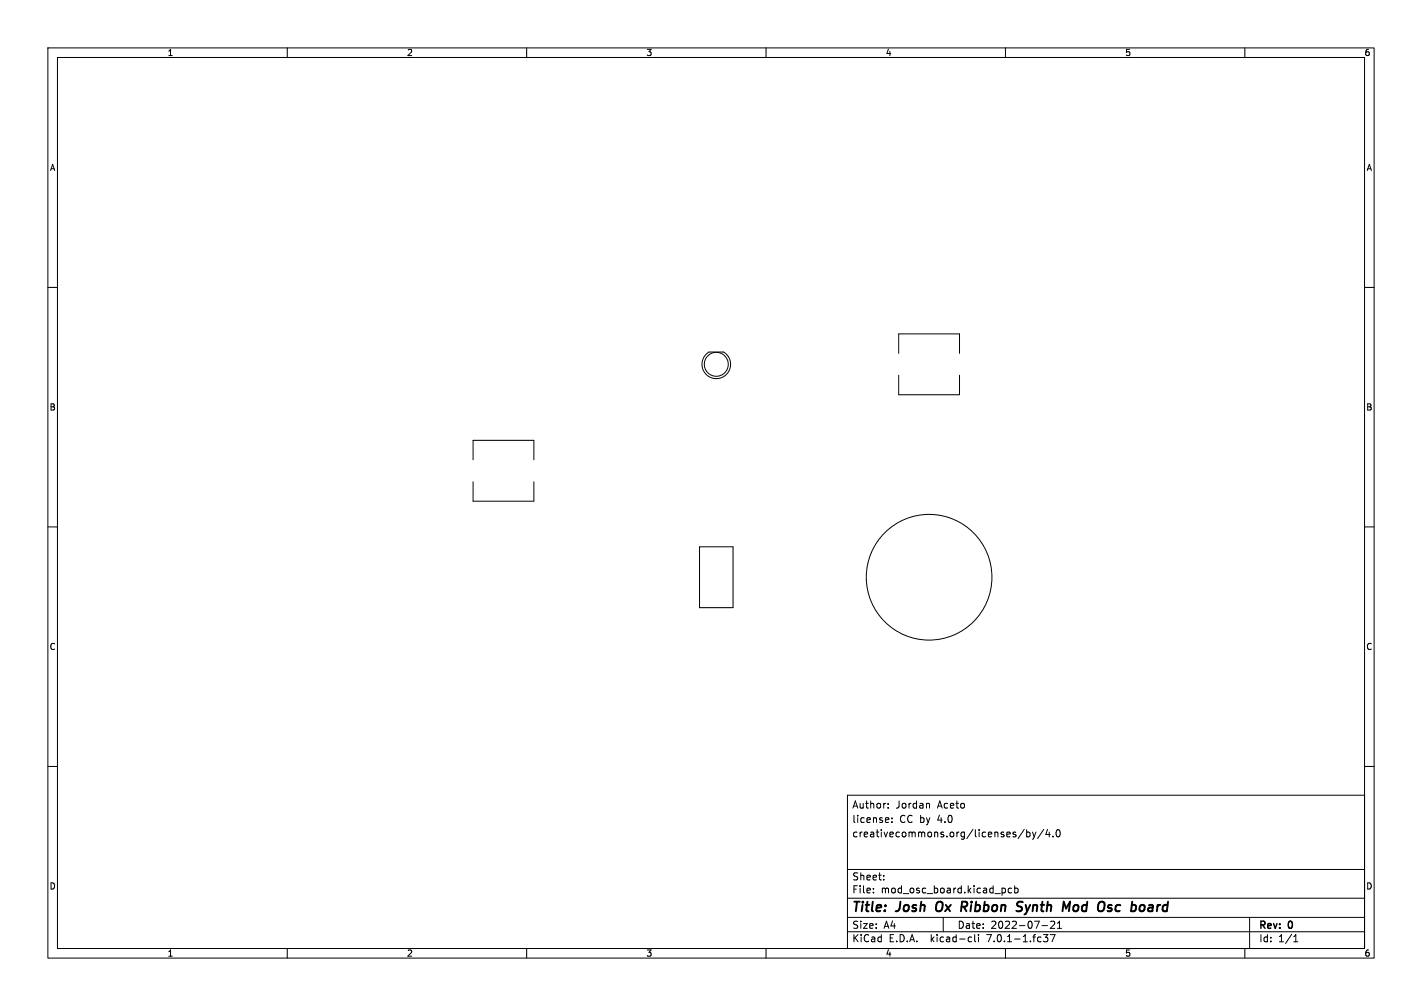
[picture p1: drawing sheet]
<svg xmlns="http://www.w3.org/2000/svg" width="297mm" height="210mm" viewBox="0 0 297 210" stroke-linecap="round" stroke-linejoin="round" font-family="sans-serif">
<defs><g id="words">
<g font-size="2.8">
<text x="178" y="190.8">Title:</text>
<text x="187.4" y="190.8">Josh</text>
<text x="196.2" y="190.8">Ox Ribbon</text>
<text x="214.3" y="190.8">Synth</text>
<text x="224.5" y="190.8">Mod</text>
<text x="232.4" y="190.8">Osc</text>
<text x="240" y="190.8">board</text>
</g>
<g font-size="2.1">
<text x="178" y="171.9">license:</text>
<text x="178" y="168.9">Author:</text>
<text x="187.1" y="168.9">Jordan</text>
<text x="187.9" y="171.9">CC by</text>
<text x="195.8" y="168.9">Aceto</text>
<text x="195.8" y="171.9">4.0</text>
<text x="178" y="174.9">creativecommons.org/licenses/by/4.0</text>
<text x="178" y="183.9">Sheet:</text>
<text x="178" y="186.6">File:</text>
<text x="184" y="186.6">mod_osc_board.kicad_pcb</text>
<text x="178" y="196.8">KiCad</text>
<text x="178" y="194">Size:</text>
<text x="184.6" y="194">A4</text>
<text x="185.6" y="196.8">E.D.A.</text>
<text x="194.4" y="196.8">kicad-cli</text>
<text x="200" y="194">Date:</text>
<text x="206.2" y="196.8">7.0.1-1.fc37</text>
<text x="206.9" y="194">2022-07-21</text>
<text x="263" y="194.2">Rev:</text>
<text x="263" y="196.8">Id:</text>
<text x="267" y="196.8">1/1</text>
<text x="269.2" y="194.2">0</text>
</g>
<g font-size="1.8">
<text x="35" y="11.8">1</text>
<text x="85" y="11.8">2</text>
<text x="135" y="11.8">3</text>
<text x="185" y="11.8">4</text>
<text x="235" y="11.8">5</text>
<text x="285" y="11.8">6</text>
<text x="10.4" y="35.8">A</text>
<text x="285.4" y="35.8">A</text>
<text x="10.3" y="85.8">B</text>
<text x="285.3" y="85.8">B</text>
<text x="10.3" y="135.8">C</text>
<text x="285.3" y="135.8">C</text>
<text x="10.3" y="185.8">D</text>
<text x="285.3" y="185.8">D</text>
<text x="35" y="199.8">1</text>
<text x="85" y="199.8">2</text>
<text x="135" y="199.8">3</text>
<text x="185" y="199.8">4</text>
<text x="235" y="199.8">5</text>
<text x="285" y="199.8">6</text>
</g>
</g></defs>
<g fill="none" stroke="#000" stroke-width=".21">
<path d="M10 10h277v190h-277zM12 12h273v186h-273zM60 10v2M110 10v2M160 10v2M210 10v2M260 10v2M10 60h2M285 60h2M147.4 74l.7-.5h3.1a2.99 2.99 0 0 1 .8 4.3 2.99 2.99 0 0 1-4.3 .6 2.99 2.99 0 0 1-.3-4.4zM187.7 78.3v4.1h12.7v-4.1M187.7 73.8v-4.1h12.7v4.1"/>
<path d="M98.8 96v-4.1h12.7v4.1M10 110h2M98.8 100.6v4h12.7v-4M146.1 114.2h7v12.7h-7zM285 110h2M10 160h2M285 160h2M177 166h108v32h-108zM185.5 168.6v.1M185.5 167.8v.1M185.6 170.8v.3l-.7 .1M186.3 171.6v.1"/>
<path d="M186.3 170.8v.1M193.9 167.7l.2 .2v.8M213.9 173.1l-1.3 2M214.4 173.2v1.5M214.4 173.8l.5-.1 .2 .3-.1 .6h-.6M215.6 173.7l.4 1M216 174.7l-.4 .5M216.4 173.7l-.4 1M218 173.1l-1.3 2M218.8 173.1l-.4 1.1h1M219.1 173.7v1M219.9 174.6v.1"/>
<path d="M220.8 173.3l.1-.1a.8 .8 0 0 1 .6 .8 .8 .8 0 0 1-.6 .7 1 1 0 0 1-.1-1.4zM60 198v2M110 198v2M160 198v2M177 194.5h108M177 191.5h108M177 187.5h108M177 181.5h108M182.4 186.3v.1M182.4 185.5v.1M184.6 183.6v.1M184.6 182.8v.1"/>
<path d="M197 191.5v3M202.5 195.6l.4 .1M202.9 196.5l-.4 .1M203.6 195.1v1.3l.2 .2M204.4 195.1v.1M204.4 195.6v1M209.4 185.4l.5 .1 .1 .2-.1 .6-.5 .1M210 198v2M211.3 185.5l-.4-.1-.3 .3 .1 .6h.6M211.9 185.5l.5-.1 .2 .3-.1 .6h-.6M211.9 184.9v1.5M217.6 193.2h1.2"/>
<path d="M217.9 195.1h1l-.5 .6 .4 .1v.7l-.2 .1-.7-.1M219.4 195.1h1l-.7 1.5M219.5 192.4h-.1M220.1 192.4l.2 .2-.1 .3-.8 .9h.9M220.9 193.8h.8M220.9 192.7l.4-.4v1.5M260 198v2M261 191.5v6.5M270.2 196.6h.9M270.2 195.5l.4-.4v1.5"/>
<circle cx="149.6" cy="76.1" r="2.5"/>
<circle cx="194.1" cy="120.5" r="13.1"/>
</g>
<path d="M195.6 188.9l-.1 .7 .2 .5M212.6 189.1l.7 .3 .2 .3-.3 .4-.7 .1M213.6 188.3a.85 .85 0 0 0-1 .1M222.7 189.7l.8-1.5-.2 2M231.3 190.1l.6 .1M232 188.9l-.5 .1-.1 .3 .1 .2 .5 .1M238.8 188.9l.3 .4-.1 .6-.2 .2" fill="none" stroke="#000" stroke-width=".4"/>
<g fill="#fff" stroke="#fff" stroke-width=".21">
<circle cx="145.7" cy="87.8" r=".18"/>
<circle cx="158" cy="80.9" r=".18"/>
<circle cx="163.6" cy="98.7" r=".18"/>
<circle cx="124" cy="99.9" r=".18"/>
<circle cx="146" cy="99.4" r=".18"/>
<circle cx="179.1" cy="93.3" r=".18"/>
<circle cx="134.9" cy="99.9" r=".18"/>
<circle cx="152.1" cy="95.5" r=".18"/>
<circle cx="173.2" cy="103" r=".18"/>
<circle cx="159.3" cy="95.4" r=".18"/>
<circle cx="169.9" cy="80.9" r=".18"/>
<circle cx="134.6" cy="82.4" r=".18"/>
<circle cx="124" cy="82.7" r=".18"/>
<circle cx="178.8" cy="99.2" r=".18"/>
<circle cx="171.7" cy="94.7" r=".18"/>
<circle cx="141.5" cy="94.8" r=".18"/>
<circle cx="129.3" cy="101.5" r=".18"/>
<circle cx="139.2" cy="107.8" r=".18"/>
<circle cx="153.2" cy="91.5" r=".18"/>
<circle cx="160" cy="91.5" r=".18"/>
<circle cx="178.6" cy="89.8" r=".18"/>
<circle cx="105.4" cy="89" r=".18"/>
<circle cx="184.7" cy="91.5" r=".18"/>
<circle cx="186.9" cy="118.5" r=".18"/>
<circle cx="143.9" cy="95.4" r=".18"/>
<circle cx="161.5" cy="95.2" r=".18"/>
<circle cx="169.4" cy="87.2" r=".18"/>
<circle cx="173.4" cy="87.9" r=".18"/>
<circle cx="117.1" cy="84.2" r=".18"/>
<circle cx="153.2" cy="84.2" r=".18"/>
<circle cx="170.7" cy="93.5" r=".18"/>
<circle cx="162.2" cy="92.4" r=".17"/>
<circle cx="166.4" cy="88.8" r=".18"/>
<circle cx="142" cy="89.4" r=".18"/>
<circle cx="178.6" cy="102" r=".18"/>
<circle cx="164.3" cy="101.2" r=".18"/>
<circle cx="167.8" cy="98.3" r=".18"/>
<circle cx="167.6" cy="99.9" r=".17"/>
<circle cx="165.3" cy="99.5" r=".17"/>
<circle cx="166.5" cy="101.6" r=".17"/>
<circle cx="163.2" cy="84" r=".18"/>
<circle cx="103.4" cy="117.5" r=".17"/>
<circle cx="189.7" cy="123.8" r=".18"/>
<circle cx="149.6" cy="125.2" r=".18"/>
<circle cx="149.6" cy="120.5" r=".18"/>
<circle cx="149.6" cy="115.8" r=".17"/>
<circle cx="102.6" cy="105.9" r=".18"/>
<circle cx="105.1" cy="105.9" r=".17"/>
<circle cx="107.6" cy="105.9" r=".18"/>
<circle cx="184.5" cy="115" r=".17"/>
<circle cx="188.6" cy="111" r=".18"/>
<circle cx="194.1" cy="109.5" r=".18"/>
<circle cx="199.6" cy="111" r=".18"/>
<circle cx="203.6" cy="115" r=".17"/>
<circle cx="205.1" cy="120.5" r=".18"/>
<circle cx="203.6" cy="126" r=".17"/>
<circle cx="199.6" cy="130" r=".17"/>
<circle cx="194.1" cy="131.5" r=".17"/>
<circle cx="188.6" cy="130" r=".17"/>
<circle cx="184.5" cy="126" r=".17"/>
<circle cx="183.1" cy="120.5" r=".18"/>
<circle cx="192.1" cy="117" r=".17"/>
<circle cx="191.5" cy="83.7" r=".18"/>
<circle cx="194" cy="83.7" r=".17"/>
<circle cx="196.5" cy="83.7" r=".18"/>
<circle cx="149.6" cy="74.8" r=".18"/>
<circle cx="149.6" cy="77.3" r=".18"/>
<circle cx="125.4" cy="113.8" r=".17"/>
<circle cx="122.9" cy="113.8" r=".18"/>
<circle cx="153" cy="110.7" r=".18"/>
<circle cx="155.5" cy="110.7" r=".18"/>
<circle cx="158.1" cy="110.7" r=".18"/>
<circle cx="149.6" cy="130.7" r=".18"/>
<circle cx="176.3" cy="67.2" r=".17"/>
<circle cx="173.7" cy="67.2" r=".17"/>
<circle cx="171.2" cy="67.2" r=".17"/>
<circle cx="142.6" cy="130.7" r=".18"/>
<circle cx="163.2" cy="110.7" r=".18"/>
<circle cx="165.7" cy="110.7" r=".18"/>
<circle cx="168.2" cy="110.7" r=".18"/>
<circle cx="173.4" cy="110.7" r=".18"/>
<circle cx="175.9" cy="110.7" r=".18"/>
<circle cx="178.4" cy="110.7" r=".18"/>
<circle cx="93.7" cy="102.7" r=".18"/>
<circle cx="93.7" cy="105.3" r=".18"/>
<circle cx="102.6" cy="111.6" r=".18"/>
<circle cx="112.1" cy="80.5" r=".18"/>
<circle cx="117.8" cy="113.8" r=".18"/>
<circle cx="115.3" cy="113.8" r=".17"/>
<circle cx="125.2" cy="105.3" r=".18"/>
<circle cx="132.8" cy="105.3" r=".18"/>
<circle cx="93.7" cy="84.9" r=".18"/>
<circle cx="93.7" cy="87.5" r=".18"/>
<circle cx="122.9" cy="67.2" r=".18"/>
<circle cx="120.4" cy="67.2" r=".18"/>
<circle cx="117.9" cy="67.2" r=".18"/>
<circle cx="103.9" cy="67.2" r=".18"/>
<circle cx="101.3" cy="67.2" r=".18"/>
<circle cx="115.3" cy="102.2" r=".18"/>
<circle cx="141.4" cy="76.7" r=".18"/>
<circle cx="115.3" cy="125.6" r=".18"/>
<circle cx="115.3" cy="128.1" r=".18"/>
<circle cx="117.9" cy="125.6" r=".18"/>
<circle cx="117.9" cy="128.1" r=".18"/>
<circle cx="120.4" cy="125.6" r=".18"/>
<circle cx="120.4" cy="128.1" r=".18"/>
<circle cx="122.9" cy="125.6" r=".18"/>
<circle cx="122.9" cy="128.1" r=".18"/>
<circle cx="125.5" cy="125.6" r=".18"/>
<circle cx="125.5" cy="128.1" r=".18"/>
<circle cx="132.8" cy="113.9" r=".18"/>
</g>
<path d="M188 75.4v1.4M200.2 75.4v1.4M99.1 97.6v1.4M111.3 97.6v1.4" fill="none" stroke="#fff" stroke-width="1.1"/>
<use href="#words"/>
</svg>
